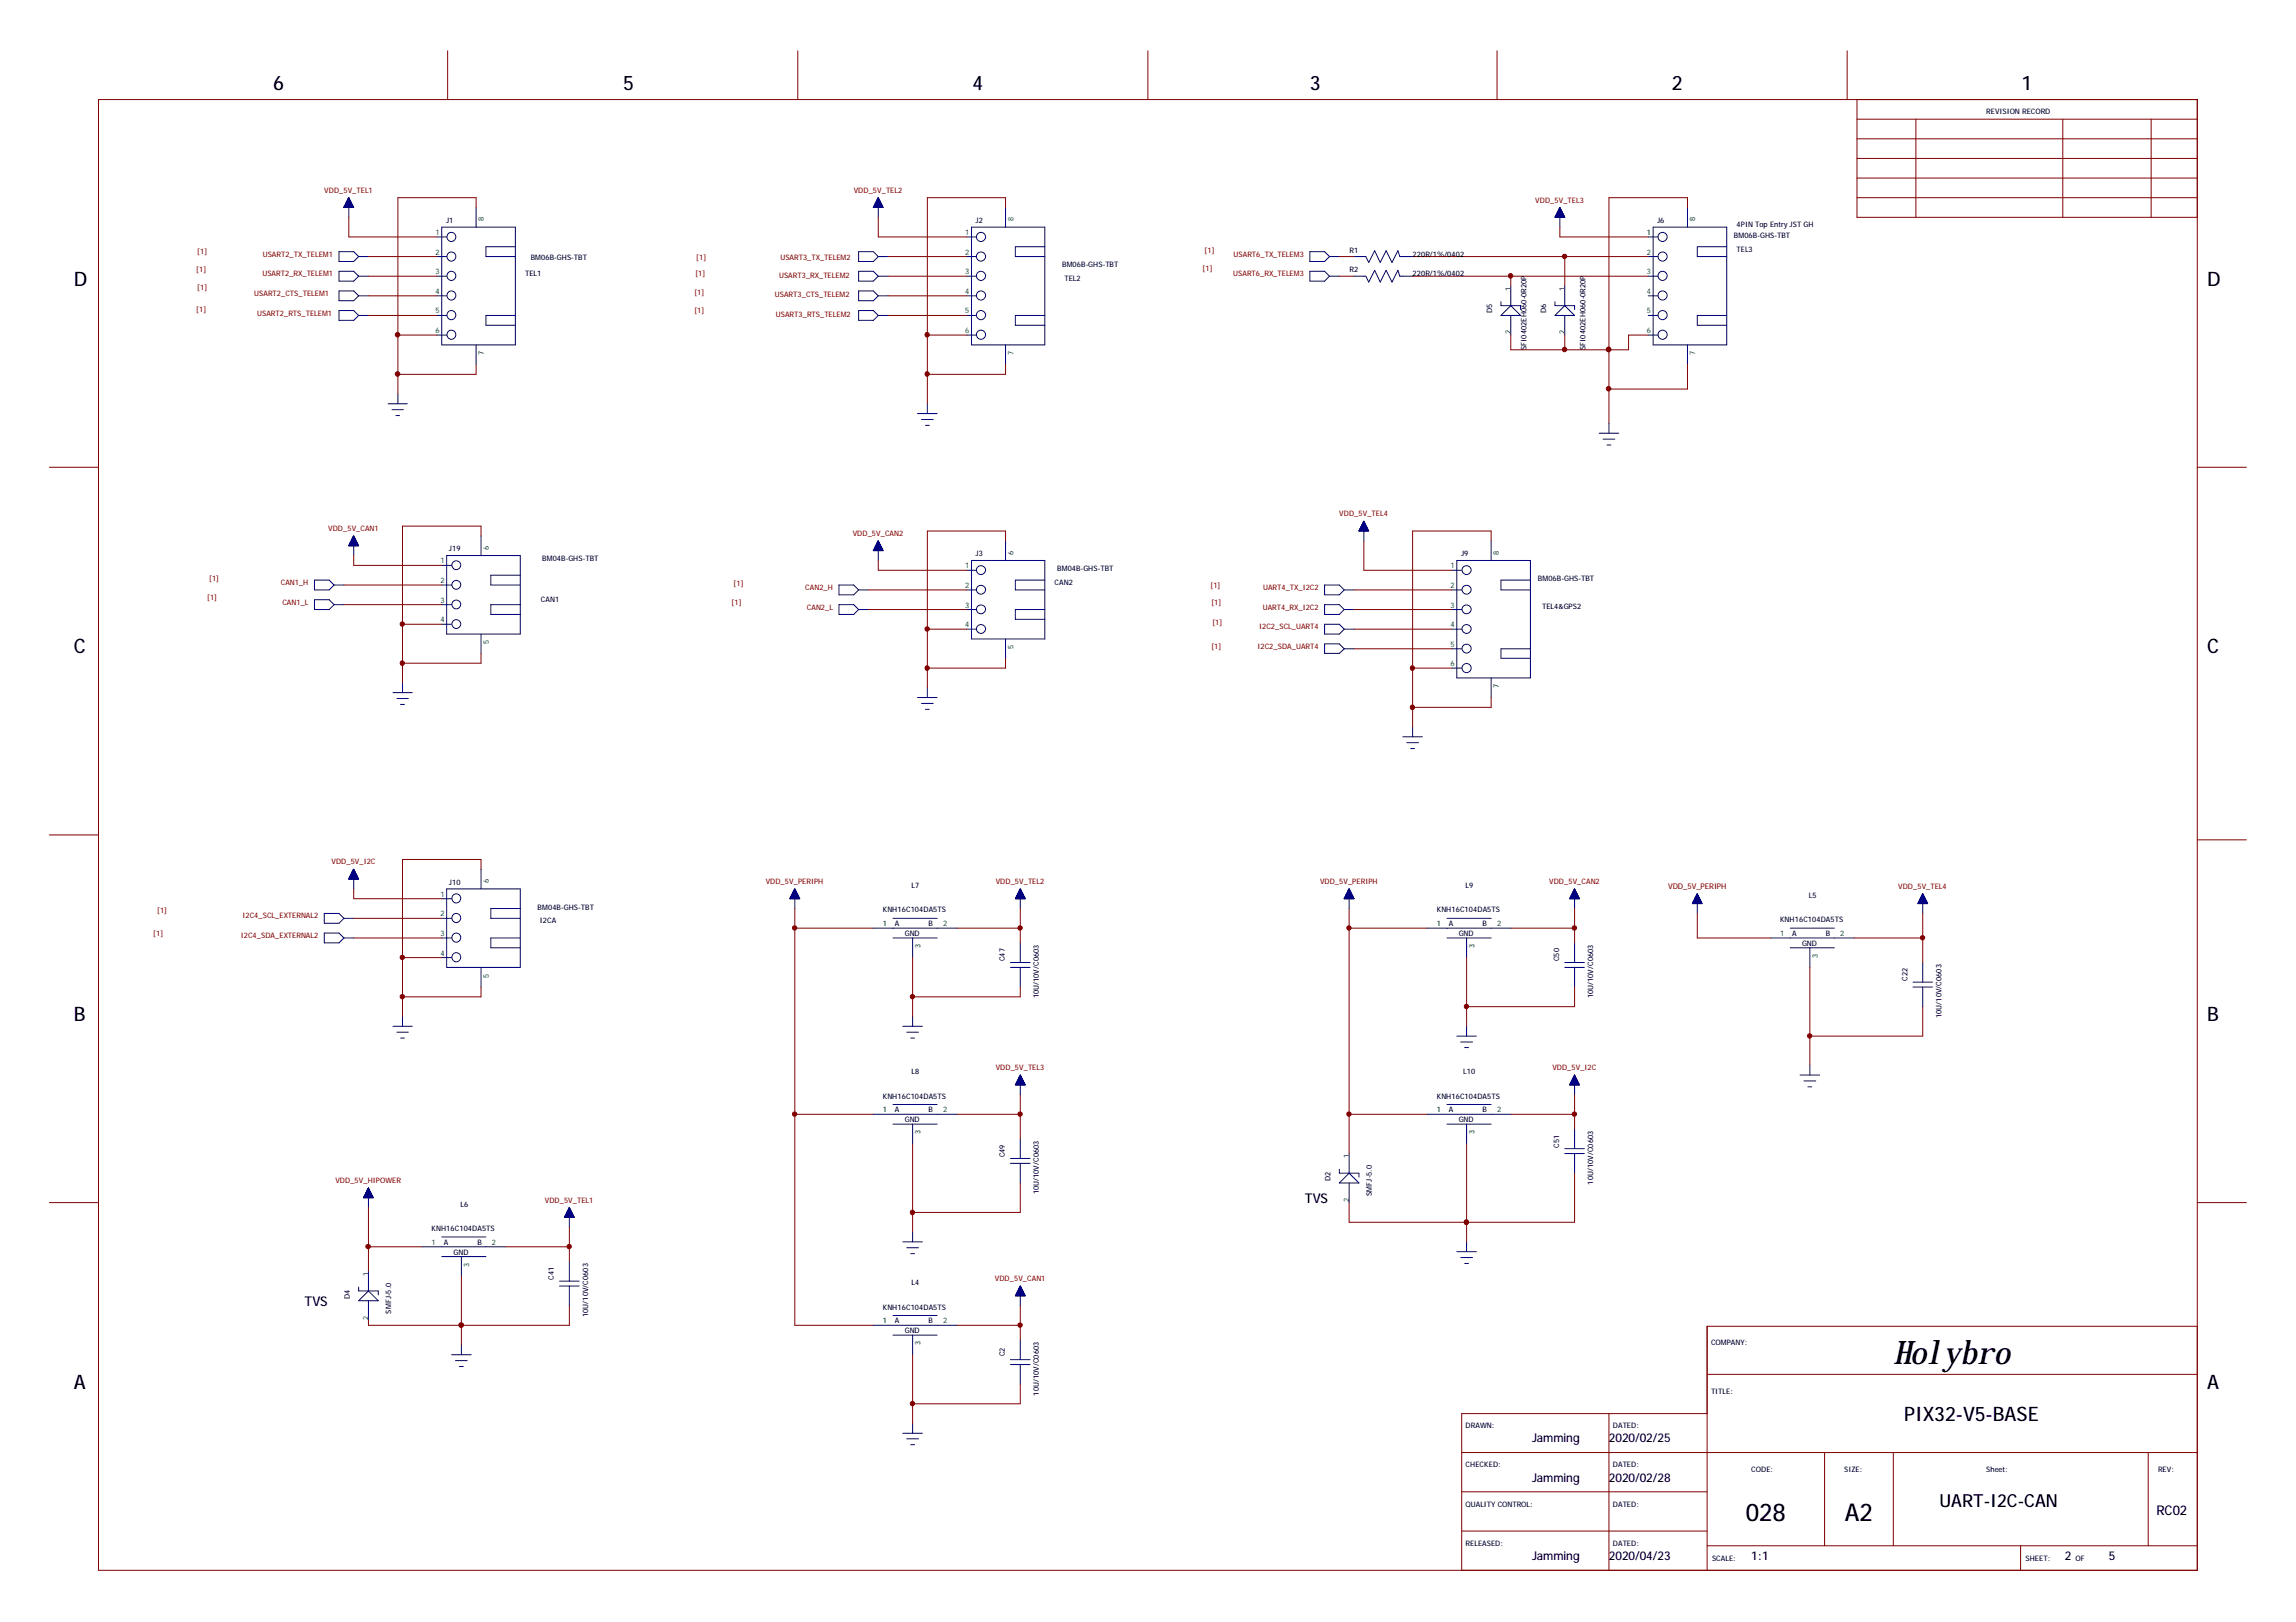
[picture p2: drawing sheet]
<svg xmlns="http://www.w3.org/2000/svg" width="297mm" height="210mm" viewBox="0 0 297 210" stroke-linecap="round" stroke-linejoin="round" font-family="sans-serif">
<defs><g id="words">
<text font-size="4.2" x="245" y="176.5">Holybro</text>
<g font-size="3.2">
<text x="225.8" y="196.8">028</text>
<text x="238.7" y="196.8">A2</text>
</g>
<g font-size="2.6">
<text x="35.3" y="11.6">6</text>
<text x="80.6" y="11.6">5</text>
<text x="125.8" y="11.6">4</text>
<text x="169.5" y="11.6">3</text>
<text x="216.3" y="11.6">2</text>
<text x="261.5" y="11.6">1</text>
<text x="9.6" y="37">D</text>
<text x="285.5" y="37">D</text>
<text x="9.6" y="84.6">C</text>
<text x="285.5" y="84.6">C</text>
<text x="9.6" y="132.2">B</text>
<text x="285.5" y="132.2">B</text>
<text x="9.6" y="179.8">A</text>
<text x="285.5" y="179.8">A</text>
<text x="246.3" y="183.9">PIX32-V5-BASE</text>
</g>
<text font-size="2.3" x="250.9" y="195">UART-I2C-CAN</text>
<g font-size="1.7">
<text x="168.8" y="155.6">TVS</text>
<text x="39.4" y="169">TVS</text>
<text x="279" y="196.1">RC02</text>
</g>
<g font-size="1.6">
<text x="198.2" y="186.7">Jamming</text>
<text x="198.2" y="191.7">Jamming</text>
<text x="208.2" y="186.7">2020/02/25</text>
<text x="208.2" y="191.7">2020/02/28</text>
<text x="198.2" y="201.9">Jamming</text>
<text x="208.2" y="201.9">2020/04/23</text>
<text x="226.6" y="201.9">1:1</text>
<text x="267.1" y="201.9">2</text>
<text x="272.8" y="201.9">5</text>
</g>
<g font-size="1">
<text x="257" y="14.8">REVISION RECORD</text>
<text x="57.7" y="28.8">J1</text>
<text x="126.2" y="28.8">J2</text>
<text x="214.4" y="28.8">J6</text>
<text x="224.7" y="29.4">4PIN Top Entry JST GH</text>
<text x="67.9" y="35.7">TEL1</text>
<text x="68.7" y="33.6">BM06B-GHS-TBT</text>
<text x="137.4" y="34.6">BM06B-GHS-TBT</text>
<text x="174.6" y="35.2">R2</text>
<text x="174.6" y="32.7">R1</text>
<text x="182.8" y="33.2">220R/1%/0402</text>
<text x="182.8" y="35.7">220R/1%/0402</text>
<text x="224.3" y="30.8">BM06B-GHS-TBT</text>
<text x="224.7" y="32.6">TEL3</text>
<text x="137.7" y="36.4">TEL2</text>
<text x="193" y="40.6" transform="rotate(-90 193 40.6)">D5</text>
<text x="200" y="40.6" transform="rotate(-90 200 40.6)">D6</text>
<text x="197.5" y="45.3" transform="rotate(-90 197.5 45.3)">SFI0402EH060-0R20P</text>
<text x="205.1" y="45.3" transform="rotate(-90 205.1 45.3)">SFI0402EH060-0R20P</text>
<text x="58.1" y="71.3">J19</text>
<text x="126.2" y="72">J3</text>
<text x="189" y="72">J9</text>
<text x="70" y="77.9">CAN1</text>
<text x="70.1" y="72.7">BM04B-GHS-TBT</text>
<text x="136.4" y="75.7">CAN2</text>
<text x="136.8" y="73.9">BM04B-GHS-TBT</text>
<text x="199" y="75.2">BM06B-GHS-TBT</text>
<text x="199.5" y="78.8">TEL4&amp;GPS2</text>
<text x="58.1" y="114.5">J10</text>
<text x="69.6" y="117.7">BM04B-GHS-TBT</text>
<text x="69.8" y="119.5">I2CA</text>
<text x="114.2" y="118.1">KNH16C104DA5TS</text>
<text x="115.8" y="119.9">A</text>
<text x="117.9" y="114.9">L7</text>
<text x="120.1" y="119.9">B</text>
<text x="185.9" y="118.1">KNH16C104DA5TS</text>
<text x="187.5" y="119.9">A</text>
<text x="189.6" y="114.9">L9</text>
<text x="191.8" y="119.9">B</text>
<text x="230.3" y="119.4">KNH16C104DA5TS</text>
<text x="234" y="116.2">L5</text>
<text x="117.1" y="121.1">GND</text>
<text x="130" y="124.4" transform="rotate(-90 130 124.4)">C47</text>
<text x="188.7" y="121.1">GND</text>
<text x="201.7" y="124.4" transform="rotate(-90 201.7 124.4)">C50</text>
<text x="231.9" y="121.1">A</text>
<text x="233.1" y="122.4">GND</text>
<text x="236.2" y="121.1">B</text>
<text x="134.4" y="129.2" transform="rotate(-90 134.4 129.2)">10U/10V/C0603</text>
<text x="206.1" y="129.2" transform="rotate(-90 206.1 129.2)">10U/10V/C0603</text>
<text x="246.8" y="126.9" transform="rotate(-90 246.8 126.9)">C22</text>
<text x="251.2" y="131.8" transform="rotate(-90 251.2 131.8)">10U/10V/C0603</text>
<text x="114.2" y="142.2">KNH16C104DA5TS</text>
<text x="115.8" y="143.9">A</text>
<text x="117.9" y="139">L8</text>
<text x="120.1" y="143.9">B</text>
<text x="185.9" y="142.2">KNH16C104DA5TS</text>
<text x="187.5" y="143.9">A</text>
<text x="189.3" y="139">L10</text>
<text x="191.8" y="143.9">B</text>
<text x="117.1" y="145.2">GND</text>
<text x="130" y="149.8" transform="rotate(-90 130 149.8)">C49</text>
<text x="188.7" y="145.2">GND</text>
<text x="201.7" y="148.5" transform="rotate(-90 201.7 148.5)">C51</text>
<text x="134.4" y="154.6" transform="rotate(-90 134.4 154.6)">10U/10V/C0603</text>
<text x="172.1" y="152.8" transform="rotate(-90 172.1 152.8)">D2</text>
<text x="177.5" y="154.7" transform="rotate(-90 177.5 154.7)">SMFJ-5.0</text>
<text x="206.1" y="153.3" transform="rotate(-90 206.1 153.3)">10U/10V/C0603</text>
<text x="55.8" y="159.3">KNH16C104DA5TS</text>
<text x="57.4" y="161.1">A</text>
<text x="59.6" y="156.1">L6</text>
<text x="61.8" y="161.1">B</text>
<text x="58.7" y="162.4">GND</text>
<text x="71.7" y="165.6" transform="rotate(-90 71.7 165.6)">C41</text>
<text x="117.9" y="166.3">L4</text>
<text x="45.3" y="168.1" transform="rotate(-90 45.3 168.1)">D4</text>
<text x="50.6" y="170" transform="rotate(-90 50.6 170)">SMFJ-5.0</text>
<text x="76.1" y="170.4" transform="rotate(-90 76.1 170.4)">10U/10V/C0603</text>
<text x="114.2" y="169.5">KNH16C104DA5TS</text>
<text x="115.8" y="171.3">A</text>
<text x="117.1" y="172.5">GND</text>
<text x="120.1" y="171.3">B</text>
<text x="130" y="175.5" transform="rotate(-90 130 175.5)">C2</text>
<text x="221.4" y="174">COMPANY:</text>
<text x="134.4" y="180.6" transform="rotate(-90 134.4 180.6)">10U/10V/C0603</text>
<text x="189.6" y="184.8">DRAWN:</text>
<text x="208.7" y="184.8">DATED:</text>
<text x="221.4" y="180.4">TITLE:</text>
<text x="189.6" y="189.9">CHECKED:</text>
<text x="208.7" y="189.9">DATED:</text>
<text x="226.6" y="190.5">CODE:</text>
<text x="238.6" y="190.5">SIZE:</text>
<text x="257" y="190.5">Sheet:</text>
<text x="279.2" y="190.5">REV:</text>
<text x="189.6" y="195">QUALITY CONTROL:</text>
<text x="208.7" y="195">DATED:</text>
<text x="189.6" y="200">RELEASED:</text>
<text x="208.7" y="200">DATED:</text>
<text x="221.5" y="201.9">SCALE:</text>
<text x="262" y="201.9">SHEET:</text>
<text x="268.5" y="201.9">OF</text>
</g>
<g font-size="1" fill="#800000">
<text x="42" y="24.9">VDD_5V_TEL1</text>
<text x="110.4" y="24.9">VDD_5V_TEL2</text>
<text x="198.6" y="26.2">VDD_5V_TEL3</text>
<text x="25.4" y="35.2">[1]</text>
<text x="25.5" y="32.8">[1]</text>
<text x="34" y="35.7">USART2_RX_TELEM1</text>
<text x="34" y="33.2">USART2_TX_TELEM1</text>
<text x="90" y="35.7">[1]</text>
<text x="90.1" y="33.6">[1]</text>
<text x="100.8" y="36">USART3_RX_TELEM2</text>
<text x="101" y="33.6">USART3_TX_TELEM2</text>
<text x="155.6" y="35.1">[1]</text>
<text x="155.8" y="32.7">[1]</text>
<text x="159.6" y="35.7">USART6_RX_TELEM3</text>
<text x="159.6" y="33.2">USART6_TX_TELEM3</text>
<text x="25.4" y="40.3">[1]</text>
<text x="25.5" y="37.5">[1]</text>
<text x="32.9" y="38.3">USART2_CTS_TELEM1</text>
<text x="33.3" y="41">USART2_RTS_TELEM1</text>
<text x="89.8" y="38.2">[1]</text>
<text x="89.8" y="40.6">[1]</text>
<text x="100.2" y="38.4">USART3_CTS_TELEM2</text>
<text x="100.4" y="41.1">USART3_RTS_TELEM2</text>
<text x="42.5" y="68.7">VDD_5V_CAN1</text>
<text x="110.3" y="69.4">VDD_5V_CAN2</text>
<text x="173.3" y="66.8">VDD_5V_TEL4</text>
<text x="26.8" y="77.6">[1]</text>
<text x="27.1" y="75.2">[1]</text>
<text x="36.3" y="75.7">CAN1_H</text>
<text x="94.9" y="75.8">[1]</text>
<text x="104.2" y="76.3">CAN2_H</text>
<text x="156.6" y="76.1">[1]</text>
<text x="163.4" y="76.3">UART4_TX_I2C2</text>
<text x="36.5" y="78.2">CAN1_L</text>
<text x="94.7" y="78.2">[1]</text>
<text x="104.4" y="78.9">CAN2_L</text>
<text x="156.7" y="78.2">[1]</text>
<text x="156.7" y="84">[1]</text>
<text x="156.8" y="80.9">[1]</text>
<text x="162.7" y="84">I2C2_SDA_UART4</text>
<text x="162.9" y="81.4">I2C2_SCL_UART4</text>
<text x="163.4" y="78.9">UART4_RX_I2C2</text>
<text x="42.9" y="111.9">VDD_5V_I2C</text>
<text x="20.3" y="118.2">[1]</text>
<text x="31.4" y="118.8">I2C4_SCL_EXTERNAL2</text>
<text x="99.1" y="114.4">VDD_5V_PERIPH</text>
<text x="128.8" y="114.4">VDD_5V_TEL2</text>
<text x="170.8" y="114.4">VDD_5V_PERIPH</text>
<text x="200.4" y="114.4">VDD_5V_CAN2</text>
<text x="215.8" y="115">VDD_5V_PERIPH</text>
<text x="245.6" y="115">VDD_5V_TEL4</text>
<text x="19.8" y="121.1">[1]</text>
<text x="31.2" y="121.4">I2C4_SDA_EXTERNAL2</text>
<text x="128.8" y="138.5">VDD_5V_TEL3</text>
<text x="200.8" y="138.5">VDD_5V_I2C</text>
<text x="43.4" y="153.1">VDD_5V_HIPOWER</text>
<text x="70.5" y="155.6">VDD_5V_TEL1</text>
<text x="128.7" y="165.8">VDD_5V_CAN1</text>
</g>
<g font-size="1" fill="#008000">
<text x="62.6" y="28.6" transform="rotate(-90 62.6 28.6)">8</text>
<text x="131.1" y="28.6" transform="rotate(-90 131.1 28.6)">8</text>
<text x="219.3" y="28.6" transform="rotate(-90 219.3 28.6)">8</text>
<text x="56.3" y="30.4">1</text>
<text x="56.3" y="32.9">2</text>
<text x="56.3" y="35.5">3</text>
<text x="124.9" y="30.4">1</text>
<text x="124.9" y="32.9">2</text>
<text x="124.9" y="35.5">3</text>
<text x="213.1" y="30.4">1</text>
<text x="213.1" y="32.9">2</text>
<text x="213.1" y="35.5">3</text>
<text x="56.3" y="38">4</text>
<text x="56.3" y="40.6">5</text>
<text x="124.9" y="38">4</text>
<text x="124.9" y="40.6">5</text>
<text x="195.5" y="37.6" transform="rotate(-90 195.5 37.6)">1</text>
<text x="202.4" y="37.6" transform="rotate(-90 202.4 37.6)">1</text>
<text x="213.1" y="38">4</text>
<text x="213.1" y="40.6">5</text>
<text x="56.3" y="43.1">6</text>
<text x="62.6" y="45.9" transform="rotate(-90 62.6 45.9)">7</text>
<text x="124.9" y="43.1">6</text>
<text x="131.1" y="45.9" transform="rotate(-90 131.1 45.9)">7</text>
<text x="195.5" y="43.3" transform="rotate(-90 195.5 43.3)">2</text>
<text x="202.4" y="43.3" transform="rotate(-90 202.4 43.3)">2</text>
<text x="213.1" y="43.1">6</text>
<text x="219.3" y="45.9" transform="rotate(-90 219.3 45.9)">7</text>
<text x="63.2" y="71.1" transform="rotate(-90 63.2 71.1)">6</text>
<text x="131.1" y="71.8" transform="rotate(-90 131.1 71.8)">6</text>
<text x="193.9" y="71.8" transform="rotate(-90 193.9 71.8)">8</text>
<text x="57" y="72.9">1</text>
<text x="57" y="75.5">2</text>
<text x="57" y="78">3</text>
<text x="124.9" y="73.5">1</text>
<text x="124.9" y="76.1">2</text>
<text x="187.7" y="73.5">1</text>
<text x="187.7" y="76.1">2</text>
<text x="57" y="80.5">4</text>
<text x="63.2" y="83.4" transform="rotate(-90 63.2 83.4)">5</text>
<text x="124.9" y="78.6">3</text>
<text x="124.9" y="81.2">4</text>
<text x="187.7" y="78.6">3</text>
<text x="187.7" y="81.2">4</text>
<text x="187.7" y="83.7">5</text>
<text x="131.1" y="84" transform="rotate(-90 131.1 84)">5</text>
<text x="187.7" y="86.2">6</text>
<text x="193.9" y="89" transform="rotate(-90 193.9 89)">7</text>
<text x="57" y="116">1</text>
<text x="57" y="118.6">2</text>
<text x="63.2" y="114.3" transform="rotate(-90 63.2 114.3)">6</text>
<text x="114.2" y="119.9">1</text>
<text x="122" y="119.9">2</text>
<text x="185.9" y="119.9">1</text>
<text x="193.7" y="119.9">2</text>
<text x="57" y="121.1">3</text>
<text x="57" y="123.7">4</text>
<text x="119.1" y="122.7" transform="rotate(-90 119.1 122.7)">3</text>
<text x="190.8" y="122.7" transform="rotate(-90 190.8 122.7)">3</text>
<text x="230.3" y="121.1">1</text>
<text x="235.2" y="124" transform="rotate(-90 235.2 124)">3</text>
<text x="238.1" y="121.1">2</text>
<text x="63.2" y="126.5" transform="rotate(-90 63.2 126.5)">5</text>
<text x="114.2" y="143.9">1</text>
<text x="122" y="143.9">2</text>
<text x="185.9" y="143.9">1</text>
<text x="193.7" y="143.9">2</text>
<text x="119.1" y="146.8" transform="rotate(-90 119.1 146.8)">3</text>
<text x="174.5" y="149.9" transform="rotate(-90 174.5 149.9)">1</text>
<text x="190.8" y="146.8" transform="rotate(-90 190.8 146.8)">3</text>
<text x="174.5" y="155.5" transform="rotate(-90 174.5 155.5)">2</text>
<text x="55.8" y="161.1">1</text>
<text x="63.6" y="161.1">2</text>
<text x="47.7" y="165.2" transform="rotate(-90 47.7 165.2)">1</text>
<text x="60.7" y="163.9" transform="rotate(-90 60.7 163.9)">3</text>
<text x="47.7" y="170.8" transform="rotate(-90 47.7 170.8)">2</text>
<text x="114.2" y="171.3">1</text>
<text x="122" y="171.3">2</text>
<text x="119.1" y="174.1" transform="rotate(-90 119.1 174.1)">3</text>
</g>
</g></defs>
<g fill="none" stroke="#000080" stroke-width=".13">
<path d="M43.9 32.6h1.9l.6 .6-.6 .6h-1.9zM43.9 35.1h1.9l.6 .6-.6 .7h-1.9zM43.9 37.6h1.9l.6 .7-.6 .6h-1.9zM44.5 26.8v.1M44.5 26.8h1.2M44.5 26.7h1.2v.2M44.5 26.7v.2M44.6 26.7h1M44.6 26.6h1M44.7 26.5h.9v.4M44.7 26.4h.8M44.7 26.4v.5"/>
<path d="M44.7 26.4h.8v.5M44.7 26.3h.8M44.7 26.3v.6M44.8 26.3h.6M44.8 26.2h.6v.7M44.8 26.1v.8M44.8 26.2h.6M44.9 26.1h.5M44.9 26.1h.4M44.9 26v.9M44.9 26h.4v.9M45 25.9h.3"/>
<path d="M45 25.8v1.1M45 25.9h.3v1M45 25.8h.2M45 25.7h.2v1.2M45 25.6v1.3M45.1 25.7h.1M45.1 25.6v2.5M45.1 25.6l-.6 1.3M45.1 25.6l.7 1.3h-1.3M45.2 25.8v1.1M45.3 26h-.4v.9M45.4 26.1v.8"/>
<path d="M45.5 26.3v.6M45.6 26.5h-.9v.4M45.6 26.6h-1v.3M45.6 26.6v.3M45.7 26.8v.1M46.4 33.2h1.3M46.4 35.7h1.3M46.4 38.3h1.3M56.5 33.2h1.3M56.5 30.7h1.3M56.5 35.7h1.3M56.5 38.3h1.3"/>
<path d="M57.1 29.4h9.6v15.2h-9.6zM61.6 26.9v2.5M66.7 31.9h-3.8v1.3h3.8M111.1 32.6h1.9l.6 .6-.6 .6h-1.9zM111.1 35.1h1.9l.6 .6-.6 .7h-1.9zM111.1 37.6h1.9l.6 .7-.6 .6h-1.9zM113 26.8v.1M113 26.8h1.2M113.1 26.7h1.1v.2M113.1 26.6h1M113.2 26.5h.9v.4M113.2 26.5v.4"/>
<path d="M113.2 26.5h.8M113.2 26.4h.8M113.2 26.4v.5M113.2 26.4h.8v.5M113.2 26.3h.8M113.2 26.3v.6M113.3 26.3h.7M113.3 26.2h.6v.7M113.3 26.2h.6M113.3 26.1v.8M113.4 26.1h.5M113.4 26.1h.4"/>
<path d="M113.4 26v.9M113.4 26h.4v.9M113.5 26h.3M113.5 25.9h.2M113.5 25.8v1.1M113.5 25.9h.2v1M113.5 25.8h.2M113.6 25.7h.1v1.2M113.6 25.7h.1M113.6 25.6v1.3M113.6 33.2h1.3M113.6 35.7h1.3"/>
<path d="M113.6 38.3h1.3M113.6 25.6l.7 1.3h-1.3M113.6 25.6v2.5M113.6 25.6l-.6 1.3M113.7 25.8v1.1M113.9 26.1v.8M114 26.3v.6M114.1 26.6h-1v.3M114.1 26.7h-1v.2M114.1 26.6v.3M114.2 26.8v.1M125.1 33.2h1.2"/>
<path d="M125.1 30.7h1.2M125.1 35.7h1.2M125.1 38.3h1.2M125.7 29.4h9.5v15.2h-9.5zM130.1 26.9v2.5M135.2 31.9h-3.8v1.3h3.8M169.5 32.6h1.9l.6 .6-.6 .6h-1.9zM169.5 35.1h1.9l.6 .6-.6 .7h-1.9zM172 33.2h1.3M172 35.7h1.3M175.2 33.2h1.5l.4 .8 .7-1.6 .8 1.6 .7-1.6 .8 1.6 .7-1.6 .3 .8h1.7M175.2 35.7h1.5l.4 .8 .7-1.5 .8 1.5 .7-1.5 .8 1.5 .7-1.5 .3 .7h1.7"/>
<path d="M194.2 39v.6h2.5v.5M195.5 39.6l1.2 1.2h-2.5zM195.5 37v2.6M201.2 39v.6h2.5v.5M201.2 28h1.2v.1M201.2 28v.1M201.3 28h1.1M201.3 27.9h1M201.4 27.7h.8v.4M201.4 27.7v.4M201.4 27.7h.8M201.4 27.6v.5"/>
<path d="M201.5 27.6h.7v.5M201.5 27.5h.6v.6M201.5 27.5v.6M201.5 27.5h.6M201.5 27.4h.6M201.5 27.4v.7M201.6 27.4h.5M201.6 27.2h.4v.9M201.6 27.1v1M201.7 27.2h.3M201.7 27.1h.2M201.7 27.1v1"/>
<path d="M201.7 27.1h.2v1M201.7 27h.2v1.1M201.7 27v1.1M201.8 27h.1M201.8 26.9v2.5M201.8 26.9l.6 1.2h-1.2zM201.8 26.9h.1M201.8 26.9v1.2M202 27.3h-.4v.8M202.1 27.3v.8M202.1 27.4v.7M202.3 27.8h-1v.3"/>
<path d="M202.3 27.9h-1v.2M202.3 27.8v.3M202.4 27.9v.2M202.4 37v2.6M213.2 33.2h1.3M213.2 30.7h1.3M213.2 35.7h1.3M213.2 38.3h1.3M213.9 29.4h9.5v15.2h-9.5zM218.3 26.9v2.5M223.4 31.9h-3.8v1.3h3.8M43.9 40.2h1.9l.6 .6-.6 .7h-1.9z"/>
<path d="M46.4 40.8h1.3M50.2 52.3h2.5M50.7 53h1.5M51.2 53.8h.5M51.5 51v1.3M56.5 40.8h1.3M56.5 43.4h1.3M61.6 44.6v2.6M66.7 40.8h-3.8v1.3h3.8M111.1 40.2h1.9l.6 .6-.6 .7h-1.9zM113.6 40.8h1.3M118.7 53.5h2.5"/>
<path d="M119.2 54.3h1.5M119.7 55h.5M120 52.3v1.2M125.1 40.8h1.2M125.1 43.4h1.2M130.1 44.6v2.6M135.2 40.8h-3.8v1.3h3.8M195.5 40.8v2.6M201.2 40.8l1.2-1.2 1.3 1.2zM202.4 40.8v2.6M206.9 56.1h2.5M207.4 56.8h1.5"/>
<path d="M207.9 57.6h.5M208.2 54.8v1.3M213.2 40.8h1.3M213.2 43.4h1.3M218.3 44.6v2.6M223.4 40.8h-3.8v1.3h3.8M40.7 75.1h1.9l.6 .6-.6 .6h-1.9zM40.7 77.6h1.9l.6 .6-.6 .7h-1.9zM43.2 75.7h1.3M43.2 78.2h1.3M45.1 70.6h1.3M45.2 70.5v.1"/>
<path d="M45.2 70.5h1.1v.1M45.2 70.5h1.1M45.2 70.6v-.2h1.1v.2M45.3 70.3v.3M45.3 70.3h.9v.3M45.3 70.4h1M45.3 70.6v-.4h.9v.4M45.3 70.3h.9M45.3 70.2h.8M45.4 70.1h.7v.5M45.4 70v.6M45.4 70h.7v.6"/>
<path d="M45.4 69.9h.7M45.5 69.9v.7M45.5 69.9h.5v.7M45.5 69.8v.8M45.5 69.8h.5v.8M45.5 69.9h.5M45.6 69.7v.9M45.6 69.7h.3v.9M45.6 69.8h.3M45.6 69.7h.3M45.6 69.6h.3v1M45.7 69.5h.1v1.1"/>
<path d="M45.7 69.4v1.2M45.7 69.4h.1M45.8 69.4v2.5M45.8 69.4l.6 1.2h-1.3zM45.8 69.4h-.1v1.2M45.8 69.6h-.2v1M46.1 70.1h-.7v.5M57.1 75.7h1.3M57.1 78.2h1.3M57.1 73.2h1.3M57.8 71.9h9.5v10.2h-9.5zM62.2 69.4v2.5"/>
<path d="M67.3 74.4h-3.8v1.3h3.8M67.3 78.2h-3.8v1.3h3.8M108.5 75.7h1.9l.7 .6-.7 .7h-1.9zM108.5 78.2h1.9l.7 .7-.7 .6h-1.9zM111.1 76.3h1.3M111.1 78.9h1.3M113 71.2v.1M113 71.2l1.2 .1M113 71.2h1.2M113.1 71.1h1.1M113.1 71h1M113.2 70.9v.4"/>
<path d="M113.2 70.9h.9v.4M113.2 70.8v.5M113.2 70.9h.8M113.2 70.8h.8M113.2 70.7v.6M113.2 70.7h.8v.6M113.2 70.8h.8v.5M113.3 70.7h.7M113.3 70.5v.8M113.3 70.6h.6M113.4 70.5h.5M113.4 70.3v1"/>
<path d="M113.4 70.4h.4v.9M113.5 70.2v1.1M113.5 70.4h.3M113.5 70.3h.2M113.5 70.2h.2v1.1M113.5 70.3h.2v1M113.5 70.2h.2M113.6 70v1.3M113.6 70.1h.1M113.6 70v2.5M113.6 70l-.6 1.3M113.6 70l.7 1.3h-1.3"/>
<path d="M113.7 70.1v1.2M113.8 70.5h-.4v.8M113.9 70.5v.8M113.9 70.6v.7M114.1 71h-1v.3M114.1 71.1h-1v.2M114.1 71v.3M114.2 71.1v.2M125.1 76.3h1.2M125.1 73.8h1.2M125.1 78.9h1.2M125.7 72.5h9.5v10.2h-9.5z"/>
<path d="M130.1 70v2.5M135.2 75.1h-3.8v1.2h3.8M135.2 78.9h-3.8v1.3h3.8M171.4 75.7h1.9l.6 .6-.6 .7h-1.9zM171.4 78.2h1.9l.6 .7-.6 .6h-1.9zM173.9 76.3h1.3M173.9 78.9h1.3M175.8 68.7h1.2M175.9 68.6h1.1v.1M175.9 68.6v.1M175.9 68.6h1.1M175.9 68.5v.2"/>
<path d="M175.9 68.5h1.1v.2M175.9 68.4h1v.3M175.9 68.4v.3M176 68.4h.9M176 68.3h.9M176.1 68.3h.7M176.1 68.1h.7v.6M176.1 68.1v.6M176.1 68.1h.6M176.1 68h.6M176.1 68v.7M176.2 68h.5v.7"/>
<path d="M176.2 67.9h.5v.8M176.2 67.9v.8M176.2 67.9h.5M176.3 67.8h.3M176.3 67.7v1M176.3 67.7h.3M176.4 67.6h.1v1.1M176.4 67.5v1.2M176.4 67.6h.1M176.4 67.5h.1M176.4 67.5v2.5M176.4 67.5l.7 1.2h-1.3z"/>
<path d="M176.5 67.7h-.2v1M176.6 67.7v1M176.6 67.8v.9M176.8 68.2h-.7v.5M176.8 68.3h-.8v.4M176.8 68.2v.5M176.9 68.3v.4M187.8 76.3h1.3M187.8 73.8h1.3M187.8 78.9h1.3M188.5 72.5h9.5v15.2h-9.5zM192.9 70v2.5"/>
<path d="M198 75.1h-3.8v1.2h3.8M50.8 89.6h2.5M51.4 90.4h1.4M51.8 91.2h.5M52.1 88.4v1.2M57.1 80.8h1.3M62.2 82.1v2.5M118.7 90.3h2.5M119.2 91h1.5M119.7 91.8h.5M120 89v1.3M125.1 81.4h1.2"/>
<path d="M130.1 82.7v2.5M171.4 80.8h1.9l.6 .6-.6 .7h-1.9zM171.4 83.3h1.9l.6 .7-.6 .6h-1.9zM173.9 84h1.3M173.9 81.4h1.3M181.5 95.3h2.5M182 96.1h1.5M182.5 96.9h.5M182.8 94.1v1.2M187.8 84h1.3M187.8 81.4h1.3M187.8 86.5h1.3"/>
<path d="M192.9 87.7v2.6M198 84h-3.8v1.2h3.8M42 118.2h1.9l.6 .6-.6 .7h-1.9zM44.5 118.8h1.3M45.1 113.7h1.3M45.2 113.8v-.2h1.1v.2M45.2 113.6h1.1M45.2 113.5v.3M45.2 113.6h1.1v.2M45.3 113.4v.4M45.3 113.5h1M45.3 113.5h.9v.3"/>
<path d="M45.3 113.8v-.5h.9v.5M45.3 113.4h.9M45.3 113.3h.8M45.4 113.3h.7v.5M45.4 113.8v-.7h.7v.7M45.4 113.1h.7M45.5 113v.8M45.5 113h.5v.8M45.5 112.9v.9M45.5 113h.5M45.6 112.8v1M45.6 112.9h.3"/>
<path d="M45.6 112.8h.3v1M45.6 112.8h.3M45.6 112.7h.3v1.1M45.7 112.6h.1v1.2M45.7 112.5v1.3M45.7 112.5h.1M45.8 112.5v2.5M45.8 112.5l.6 1.3h-1.3zM45.8 112.6h-.1v1.2M45.8 112.7h-.2v1.1M46.1 113.2h-.7v.6M57.1 118.8h1.3"/>
<path d="M57.1 116.3h1.3M57.8 115h9.5v10.2h-9.5zM62.2 112.5v2.5M67.3 117.6h-3.8v1.2h3.8M102.2 116.3h1.2M102.2 116.3v-.1h1.2v.1M102.3 116.1h1.1M102.3 116.1h1v.2M102.3 116v.3M102.3 116h1M102.3 116h1v.3M102.4 115.9h.9"/>
<path d="M102.4 116.3v-.4h.9v.4M102.4 115.8h.8M102.4 115.8h.8v.5M102.5 116.3v-.6h.7v.6M102.5 115.6h.6M102.5 115.6h.6v.7M102.5 115.5v.8M102.6 115.5h.5M102.6 115.5h.4v.8M102.6 115.4v.9M102.6 115.4h.4M102.7 115.4h.3v.9"/>
<path d="M102.7 115.3h.3v1M102.7 115.2h.2v1.1M102.7 115.1v1.2M102.8 115.1h.1M102.8 115v1.3M102.8 115l.7 1.3h-1.3zM102.8 115v2.6M102.9 115.2h-.2v1.1M103 115.3h-.3v1M103.2 115.8h-.8v.5M115.5 118.8h5.7M131.4 116.3h1.2"/>
<path d="M131.4 116.3v-.1h1.2v.1M131.4 116.1h1.1M131.5 116.1h1v.2M131.5 116h1v.3M131.5 115.9h1M131.5 116v.3M131.6 116.3v-.4h.8v.4M131.6 115.8h.8M131.6 115.8h.8v.5M131.6 115.8v.5M131.7 115.8h.7M131.7 116.3v-.6h.6v.6"/>
<path d="M131.7 115.6h.6M131.7 115.6h.6v.7M131.8 115.5h.4v.8M131.8 115.4h.4v.9M131.8 115.3v1M131.9 115.3h.3M131.9 115.3h.2v1M131.9 115.2v1.1M131.9 115.2h.2M131.9 115.2h.2v1.1M131.9 115.1v1.2M132 115.1h.1"/>
<path d="M132 115l.6 1.3h-1.2zM132 115v2.6M132 115.1v1.2M132.2 115.4h-.4v.9M132.2 115.5h-.5v.8M132.5 116h-1v.3M173.9 116.3h1.2M173.9 116.2v.1M173.9 116.2h1.2M174 116.3v-.2h1.1v.2M174 116.1h1M174 116h1v.3"/>
<path d="M174.1 116.3v-.4h.9v.4M174.1 115.9h.9M174.1 115.8h.8v.5M174.1 115.8v.5M174.2 115.8h.7M174.2 115.8h.7v.5M174.2 115.7v.6M174.2 115.7h.7M174.2 115.6h.6v.7M174.3 115.5h.5v.8M174.3 115.4h.5v.9M174.3 115.4v.9"/>
<path d="M174.4 115.4h.3M174.4 115.3h.3v1M174.4 115.3v1M174.4 115.3h.3M174.4 115.2h.2v1.1M174.4 115.2v1.1M174.5 115.2h.1M174.5 115.1h.1v1.2M174.5 115l.7 1.3h-1.3M174.5 115v2.6M174.5 115.1v1.2M174.5 115l-.6 1.3"/>
<path d="M174.8 115.5h-.5v.8M174.8 115.6h-.6v.7M175 116h-1v.3M187.2 118.8h5.7M203.1 116.3h1.2M203.1 116.2h1.2M203.1 116.2v.1M203.2 116.3v-.2h1.1v.2M203.2 116.1h1M203.2 116h1v.3M203.2 116v.3M203.2 116h1"/>
<path d="M203.2 116.3v-.4h.9v.4M203.3 115.9h.8M203.3 115.8h.8v.5M203.4 115.8h.6v.5M203.4 115.7h.6M203.4 115.7v.6M203.4 115.6h.6v.7M203.4 115.6v.7M203.5 115.6h.5M203.5 115.5h.5v.8M203.5 115.5v.8M203.5 115.5h.4"/>
<path d="M203.5 115.4h.4v.9M203.5 115.4v.9M203.5 115.4h.4M203.6 115.3h.2v1M203.6 115.2h.2v1.1M203.7 115.1h.1v1.2M203.7 115.1v1.2M203.7 115l.6 1.3h-1.2zM203.7 115v2.6M203.8 115.2h-.2v1.1M203.8 115.3h-.2v1M204.1 115.8h-.8v.5"/>
<path d="M218.9 116.9h1.3M219 116.9h1.1M219 116.9v-.1h1.1v.1M219 116.8h1.1M219 116.7v.2M219.1 116.7h1M219.1 116.6h.9v.3M219.1 116.6v.3M219.1 116.6h.9M219.1 116.5v.4M219.2 116.5h.8M219.2 116.4h.8v.5"/>
<path d="M219.2 116.9v-.6h.7v.6M219.2 116.3h.7M219.3 116.3h.5M219.3 116.2v.7M219.3 116.2h.5M219.3 116.1h.5v.8M219.3 116v.9M219.4 116.1h.4M219.4 116h.4M219.4 116v.9M219.4 116h.3M219.5 115.9h.2v1"/>
<path d="M219.5 115.8h.1M219.5 115.8h.1v1.1M219.5 115.8v1.1M219.5 115.7v1.2M219.6 115.7l.6 1.2h-1.3zM219.6 115.7v2.5M219.7 115.9h-.2v1M219.8 116v.9M219.8 116.2v.7M219.9 116.4h-.7v.5M220 116.5v.4M220.1 116.7v.2"/>
<path d="M248.2 116.9h1.1M248.2 116.8v.1M248.2 116.8h1.1M248.2 116.7v.2M248.2 116.7h1.1M248.3 116.6h.9v.3M248.3 116.6h.9M248.3 116.9v-.4h.9v.4M248.4 116.4h.7v.5M248.4 116.4v.5M248.4 116.4h.7M248.4 116.3h.7"/>
<path d="M248.4 116.3v.6M248.5 116.3h.5M248.5 116.2v.7M248.5 116.2h.5M248.5 116.1h.5v.8M248.5 116.1h.5M248.5 116v.9M248.6 116h.3M248.6 116h.3v.9M248.6 116v.9M248.6 115.9h.3v1M248.6 115.9v1"/>
<path d="M248.7 115.9h.1M248.7 115.8h.1M248.7 115.8v1.1M248.7 115.7v1.2M248.8 115.7v2.5M248.8 115.7l.6 1.2h-1.3zM248.8 115.7v1.2M248.8 115.8v1.1M249 116.2v.7M249.1 116.3v.6M249.2 116.6h-.9v.3M249.3 116.7v.2"/>
<path d="M249.3 116.8v.1M42 120.7h1.9l.6 .7-.6 .6h-1.9zM44.5 121.4h1.3M50.8 132.8h2.5M51.4 133.6h1.4M51.8 134.3h.5M52.1 131.5v1.3M57.1 121.4h1.3M57.1 123.9h1.3M62.2 125.2v2.5M67.3 121.4h-3.8v1.3h3.8M113 120.1h10.8"/>
<path d="M115.5 121.4h5.7M116.8 132.8h2.5M117.3 133.6h1.5M117.8 134.3h.5M118.1 121.4v2.5M118.1 131.5v1.3M130.7 125.2h2.6M130.7 124.6h2.6M131.6 140v.4M131.6 139.9h.8M131.7 139.8v.6M131.7 139.8h.6v.6"/>
<path d="M131.7 139.8h.7M131.7 139.8h.6M131.7 139.7h.6v.7M131.8 139.6h.4v.8M131.8 139.4v1M131.8 139.5h.4v.9M131.9 139.3v1.1M131.9 139.4h.2v1M131.9 139.4h.3M131.9 139.2v1.2M131.9 139.3h.2v1.1M131.9 139.3h.2"/>
<path d="M132 139.2h.1M132 122v2.6M132 125.2v2.5M132 139.1v2.6M132 139.2v1.2M132 139.1l.6 1.3h-1.2zM132.2 139.5h-.4v.9M132.2 139.6h-.5v.8M184.7 120.1h10.8M187.2 121.4h5.7M188.5 134.1h2.5M189 134.8h1.5"/>
<path d="M189.5 135.6h.5M189.7 121.4v2.5M189.7 132.8v1.3M202.4 125.2h2.6M202.4 124.6h2.6M203.3 139.9h.8M203.4 139.8h.6v.6M203.4 139.7v.7M203.5 139.7h.5M203.5 139.6h.5v.8M203.5 139.6v.8M203.5 139.6h.4"/>
<path d="M203.5 139.5h.4v.9M203.5 139.5v.9M203.5 139.5h.4M203.6 139.4h.2v1M203.6 139.3h.2v1.1M203.7 139.2h.1v1.2M203.7 139.2v1.2M203.7 122v2.6M203.7 125.2v2.5M203.7 139.1v2.6M203.7 139.1l.6 1.3h-1.2zM203.8 139.3h-.2v1.1"/>
<path d="M203.8 139.4h-.2v1M204 139.8h-.6v.6M229.1 121.4h10.8M231.6 122.7h5.7M231.6 120.1h5.7M232.9 139.1h2.5M233.4 139.9h1.5M234.1 122.7v2.5M234.1 137.9v1.2M247.5 127.7h2.5M247.5 127.1h2.5M248.8 124.6v2.5"/>
<path d="M248.8 127.7v2.6M47 155h.1M47.1 155h1.1M47.1 154.9h1.1v.1M47.1 154.8v.2M47.1 154.8h1.1M47.2 154.8h1M47.2 154.7h.9M47.2 154.6h.8v.4M47.2 154.5v.5M47.3 154.5h.7M47.3 154.4v.6"/>
<path d="M47.3 154.4h.7M47.3 154.4h.7v.6M47.3 154.3v.7M47.4 154.3h.5M47.4 154.2h.5M47.4 154.2v.8M47.5 154.2h.3M47.5 154.1h.3v.9M47.5 154v1M47.5 154h.3M47.5 153.9v1.1M47.6 153.9h.1"/>
<path d="M47.6 153.9h.1v1.1M47.6 153.8v1.2M47.6 153.8h.1M47.7 153.7v2.6M47.7 153.7l-.7 1.3M47.7 153.7l.6 1.3h-1.3M47.8 153.9v1.1M47.8 154.1h-.3v.9M47.8 154.1v.9M47.9 154.2v.8M48 154.4v.6M48.1 154.6h-.9v.4"/>
<path d="M48.1 154.7v.3M48.1 154.7h-.9v.3M48.2 154.7v.3M48.3 155h.1M73.1 157.5h1.2M73.1 157.4v.1M73.1 157.4h1.1M73.1 157.4h1.1v.1M73.1 157.3v.2M73.2 157.3h1M73.2 157.3h.9M73.2 157.5v-.3h.9v.3"/>
<path d="M73.2 157.2h.9v.3M73.3 157.1h.7M73.3 157v.5M73.3 157h.7M73.3 156.9v.6M73.4 156.9h.6M73.4 156.9h.6v.6M73.4 156.8v.7M73.4 156.8h.5M73.4 156.7h.5v.8M73.4 156.7v.8M73.5 156.6h.3v.9"/>
<path d="M73.5 156.6h.3M73.5 156.5v1M73.6 156.5h.1M73.6 156.4v1.1M73.6 156.4h.1M73.6 156.4h.1v1.1M73.6 156.3v1.2M73.7 156.3v2.5M73.7 156.3l.6 1.2h-1.3zM73.7 156.4v1.1M73.8 156.5v1M73.8 156.6h-.3v.9"/>
<path d="M74 156.9v.6M74 157v.5M74.1 157.1h-.9v.4M74.3 157.5h.1M113 144.2h10.8M115.5 145.5h5.7M115.5 142.9h5.7M118.1 145.5v2.5M118.1 159.4v1.3M130.7 150.6h2.6M130.7 149.9h2.6M131.4 140.3v.1"/>
<path d="M131.4 140.3h1.2v.1M131.4 140.3h1.2M131.4 140.3h1.1M131.5 140.4v-.2h1v.2M131.5 140.1h1M131.5 140.1h1v.3M131.6 140h.8v.4M131.6 140.4v-.5h.8v.5M132 147.4v2.5M132 150.6v2.5M132.5 140.1h-1v.3M173.3 151.3v.5h2.5v.5"/>
<path d="M173.3 153.1l1.2-1.3 1.3 1.3zM174.5 149.3v2.5M174.5 153.1v2.5M184.7 144.2h10.8M187.2 145.5h5.7M187.2 142.9h5.7M189.7 145.5v2.5M202.4 149.3h2.6M202.4 148.6h2.6M203.1 140.3l1.2 .1M203.2 140.3h1.1v.1M203.2 140.2v.2"/>
<path d="M203.2 140.2h1M203.2 140.4v-.3h1v.3M203.2 140.1h1M203.2 140.1h.9v.3M203.2 140v.4M203.3 140h.8M203.3 140.4v-.5h.8v.5M203.7 146.1v2.5M203.7 149.3v2.5M204.3 140.3h-1.2v.1M233.9 140.6h.5M46.4 166.6v.5h2.5v.5"/>
<path d="M47.7 167.1l1.2 1.2h-2.5zM47.7 164.5v2.6M47.7 168.3v2.6M54.6 161.3h10.8M57.1 162.6h5.8M57.1 160.1h5.8M58.4 175.3h2.6M58.9 176.1h1.6M59.4 176.8h.5M59.7 162.6v2.6M59.7 174v1.3M72.4 166.4h2.5"/>
<path d="M72.4 165.8h2.5M73.7 163.3v2.5M73.7 166.4v2.6M113 171.5h10.8M115.5 172.8h5.7M115.5 170.2h5.7M116.8 160.7h2.5M117.3 161.5h1.5M117.8 162.2h.5M118.1 172.8v2.5M130.7 176.6h2.6M130.7 176h2.6"/>
<path d="M131.4 167.6v.1M131.4 167.7h1.2M131.4 167.6h1.2M131.4 167.6h1.1M131.5 167.5h1M131.5 167.4h1v.3M131.6 167.3v.4M131.6 167.3h.8M131.6 167.1v.6M131.6 167.2h.8v.5M131.6 167.3h.8v.4M131.7 167.1v.6"/>
<path d="M131.7 167.1h.7M131.7 167.1h.6M131.7 167h.6M131.8 166.8v.9M131.8 166.9h.4v.8M131.8 166.8h.4M131.8 166.7v1M131.9 166.6v1.1M131.9 166.7h.2v1M131.9 166.8h.3v.9M131.9 166.5v1.2M131.9 166.6h.2"/>
<path d="M132 166.6h.1M132 166.4v2.6M132 173.4v2.6M132 176.6v2.5M132 166.4l.6 1.3h-1.2zM132 166.5h.1M132 166.5v1.2M132.1 166.6v1.1M132.2 166.9h-.5v.8M132.3 167v.7M132.3 167.1v.6M132.5 167.4h-1v.3"/>
<path d="M132.5 167.5v.2M132.6 167.6v.1M188.5 162h2.5M189 162.7h1.5M189.5 163.5h.5M189.7 160.7v1.3M116.8 185.5h2.5M117.3 186.2h1.5M117.8 187h.5M118.1 184.2v1.3"/>
<circle cx="58.4" cy="30.7" r=".59"/>
<circle cx="58.4" cy="35.7" r=".59"/>
<circle cx="58.4" cy="38.2" r=".59"/>
<circle cx="58.4" cy="33.2" r=".59"/>
<circle cx="126.9" cy="30.7" r=".59"/>
<circle cx="126.9" cy="35.7" r=".59"/>
<circle cx="126.9" cy="33.2" r=".59"/>
<circle cx="126.9" cy="38.2" r=".59"/>
<circle cx="215.1" cy="30.7" r=".59"/>
<circle cx="215.1" cy="35.7" r=".59"/>
<circle cx="215.1" cy="33.2" r=".59"/>
<circle cx="215.1" cy="38.2" r=".59"/>
<circle cx="58.4" cy="43.3" r=".59"/>
<circle cx="58.4" cy="40.8" r=".59"/>
<circle cx="126.9" cy="43.3" r=".59"/>
<circle cx="126.9" cy="40.8" r=".59"/>
<circle cx="215.1" cy="43.3" r=".59"/>
<circle cx="215.1" cy="40.8" r=".59"/>
<circle cx="59" cy="78.2" r=".57"/>
<circle cx="59" cy="73.1" r=".57"/>
<circle cx="59" cy="75.7" r=".57"/>
<circle cx="126.9" cy="73.8" r=".58"/>
<circle cx="126.9" cy="76.3" r=".58"/>
<circle cx="126.9" cy="78.9" r=".58"/>
<circle cx="189.7" cy="73.8" r=".58"/>
<circle cx="189.7" cy="78.9" r=".58"/>
<circle cx="189.7" cy="76.3" r=".58"/>
<circle cx="59" cy="80.8" r=".57"/>
<circle cx="126.9" cy="81.4" r=".58"/>
<circle cx="189.7" cy="86.5" r=".59"/>
<circle cx="189.7" cy="81.4" r=".58"/>
<circle cx="189.7" cy="83.9" r=".58"/>
<circle cx="59" cy="118.8" r=".59"/>
<circle cx="59" cy="116.3" r=".59"/>
<circle cx="59" cy="123.9" r=".59"/>
<circle cx="59" cy="121.3" r=".59"/>
</g>
<g fill="none" stroke="#800000" stroke-width=".13">
<path d="M12.7 12.9h271.6v190.3h-271.6zM57.9 6.6v6.3M103.2 6.6v6.3M148.5 6.6v6.3M193.7 6.6v6.3M239 6.6v6.3M240.2 12.9v15.2h44.1M240.2 15.4h44.1M240.2 18h44.1M247.9 15.4v12.7M266.9 15.4v12.7M278.3 15.4v12.7"/>
<path d="M45.1 28.1v2.6h11.4M47.7 33.2h8.8M47.7 35.7h8.8M47.7 38.3h8.8M61.6 26.9v-1.3h-10.1v25.4M113.6 28.1v2.6h11.5M114.9 33.2h10.2M114.9 35.7h10.2M114.9 38.3h10.2M130.1 26.9v-1.3h-10.1v26.7M173.3 33.2h1.9M173.3 35.7h1.9"/>
<path d="M182.8 33.2h30.4M182.8 35.7h30.4M195.5 35.7v1.3M201.8 29.4v1.3h11.4M202.4 33.2v3.8M218.3 26.9v-1.3h-10.1v29.2M240.2 20.5h44.1M240.2 23h44.1M240.2 25.6h44.1M47.7 40.8h8.8M51.5 43.4h5M61.6 47.2v1.2h-10.1"/>
<path d="M114.9 40.8h10.2M120 43.4h5.1M130.1 47.2v1.2h-10.1M195.5 43.4v1.9h15.2v-1.9h2.5M202.4 43.4v1.9M218.3 47.2v3.1h-10.1M6.4 60.5h6.3M44.5 75.7h12.6M44.5 78.2h12.6M45.8 71.9v1.3h11.3M62.2 69.4v-1.3h-10.1v20.3M112.4 76.3h12.7"/>
<path d="M112.4 78.9h12.7M113.6 72.5v1.3h11.5M130.1 70v-1.3h-10.1v20.3M175.2 76.3h12.6M175.2 78.9h12.6M176.4 70v3.8h11.4M192.9 70v-1.3h-10.1v25.4M284.3 60.5h6.3M52.1 80.8h5M62.2 84.6v1.2h-10.1M120 81.4h5.1M130.1 85.2v1.3h-10.1"/>
<path d="M175.2 81.4h12.6M175.2 84h12.6M182.8 86.5h5M192.9 90.3v1.2h-10.1M6.4 108h6.3M45.8 115v1.3h11.3M45.8 118.8h11.3M62.2 112.5v-1.3h-10.1v20.3M102.8 117.6v53.9h10.2M132 117.6v4.4M174.5 117.6v31.7M203.7 117.6v4.4"/>
<path d="M219.6 118.2v3.2h9.5M248.8 118.2v6.4M284.3 108.7h6.3M45.8 121.4h11.3M52.1 123.9h5M62.2 127.7v1.3h-10.1M102.8 120.1h10.2M118.1 123.9v7.6M123.8 120.1h8.2M132 127.7v1.3h-13.9M174.5 120.1h10.2M189.7 123.9v8.9"/>
<path d="M195.5 120.1h8.2M203.7 127.7v2.6h-14M234.1 125.2v12.7M239.9 121.4h8.9M248.8 130.3v3.8h-14.7M6.4 155.6h6.3M47.7 156.3v8.2M73.7 158.8v4.5M102.8 144.2h10.2M118.1 148v11.4M123.8 144.2h8.2M132 141.7v5.7"/>
<path d="M132 153.1v3.8h-13.9M174.5 144.2h10.2M189.7 148v12.7M195.5 144.2h8.2M203.7 141.7v4.4M203.7 151.8v6.4h-29.2v-2.6M284.3 155.6h6.3M47.7 161.3h6.9M59.7 165.2v8.8M65.4 161.3h8.3M73.7 169v2.5h-26v-.6M118.1 175.3v8.9"/>
<path d="M123.8 171.5h8.2M132 169v4.4M132 179.1v2.6h-13.9M220.9 177.9h63.4M284.3 171.6h-63.4v31.6M189.1 188h95.2M189.1 193.1h31.8M189.1 198.1h31.8M208.2 182.9v20.3M220.9 182.9h-31.8v20.3M236.1 188v12M244.9 188v12"/>
<path d="M277.9 188v12M220.9 200h63.4M261.4 200v3.2"/>
</g>
<g fill="#800000" stroke="#800000" stroke-width=".13">
<circle cx="51.4" cy="43.3" r=".3"/>
<circle cx="51.4" cy="48.4" r=".3"/>
<circle cx="119.9" cy="43.3" r=".29"/>
<circle cx="119.9" cy="48.4" r=".29"/>
<circle cx="182.7" cy="86.5" r=".29"/>
<circle cx="182.7" cy="91.5" r=".29"/>
<circle cx="52" cy="123.9" r=".29"/>
<circle cx="52" cy="129" r=".29"/>
<circle cx="52" cy="80.8" r=".29"/>
<circle cx="52" cy="85.8" r=".29"/>
<circle cx="119.9" cy="81.4" r=".29"/>
<circle cx="119.9" cy="86.5" r=".29"/>
<circle cx="59.7" cy="171.5" r=".29"/>
<circle cx="73.6" cy="161.3" r=".29"/>
<circle cx="132" cy="120.1" r=".29"/>
<circle cx="118" cy="129" r=".29"/>
<circle cx="132" cy="144.2" r=".29"/>
<circle cx="189.7" cy="130.2" r=".29"/>
<circle cx="203.7" cy="120.1" r=".29"/>
<circle cx="174.5" cy="120.1" r=".29"/>
<circle cx="203.7" cy="144.2" r=".29"/>
<circle cx="189.7" cy="158.2" r=".29"/>
<circle cx="174.5" cy="144.2" r=".29"/>
<circle cx="118" cy="156.9" r=".29"/>
<circle cx="102.8" cy="120.1" r=".29"/>
<circle cx="118" cy="181.6" r=".29"/>
<circle cx="132" cy="171.5" r=".29"/>
<circle cx="102.8" cy="144.2" r=".29"/>
<circle cx="47.6" cy="161.3" r=".29"/>
<circle cx="195.4" cy="35.7" r=".29"/>
<circle cx="202.4" cy="33.2" r=".29"/>
<circle cx="208.1" cy="45.2" r=".3"/>
<circle cx="202.4" cy="45.2" r=".29"/>
<circle cx="248.7" cy="121.4" r=".29"/>
<circle cx="234.1" cy="134.1" r=".29"/>
<circle cx="208.1" cy="50.3" r=".3"/>
</g>
<use href="#words"/>
</svg>
